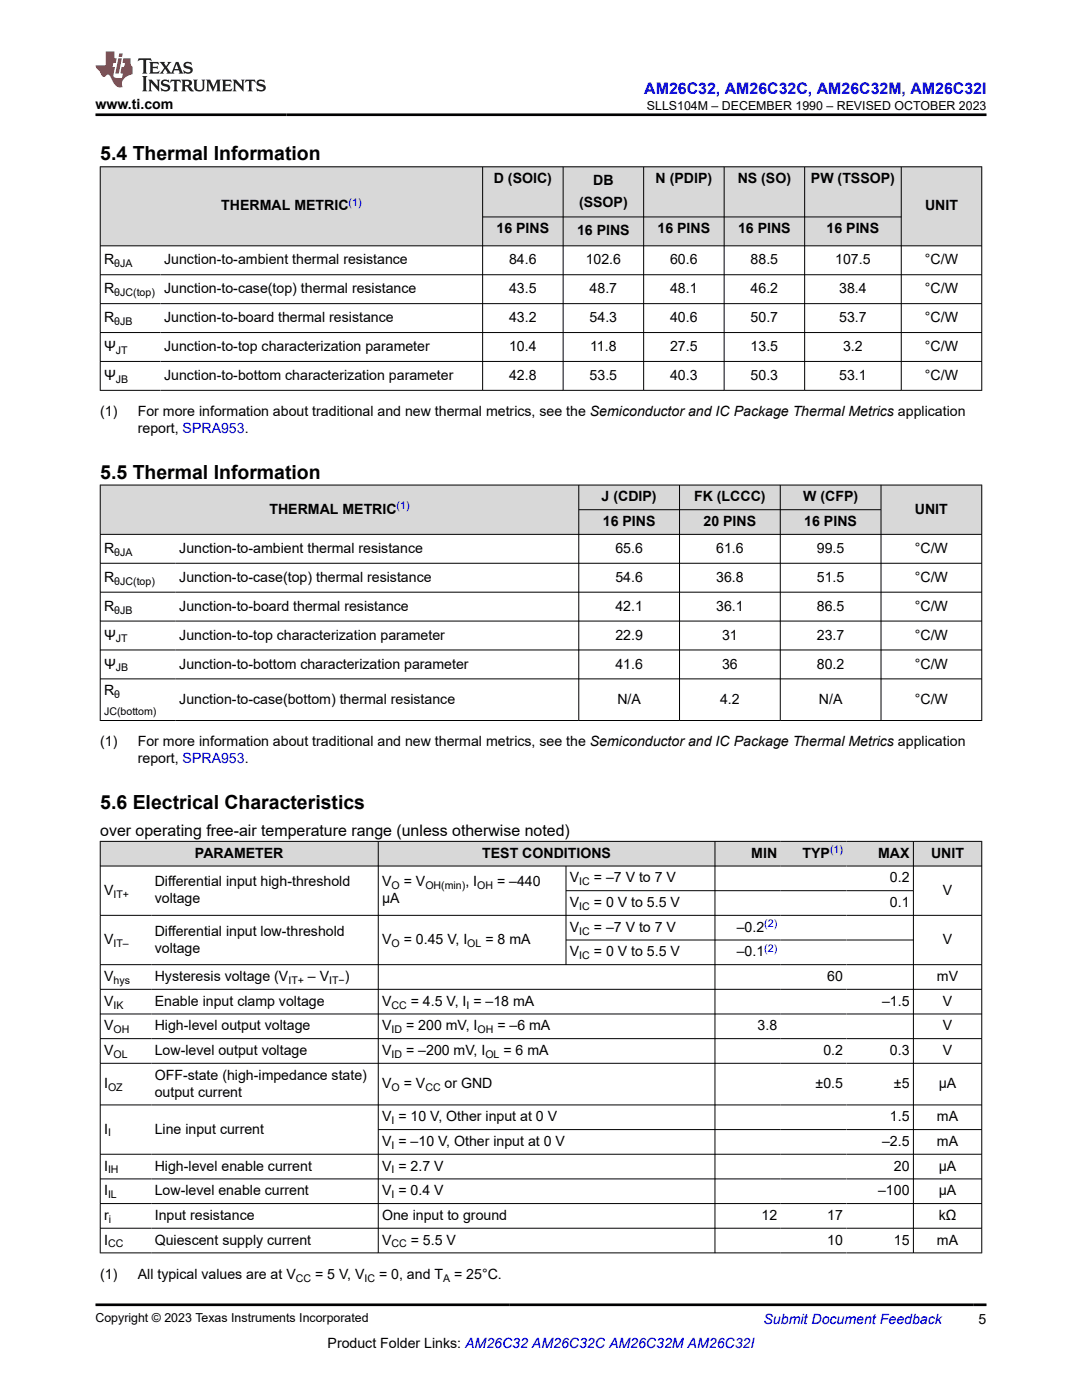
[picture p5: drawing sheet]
<svg xmlns="http://www.w3.org/2000/svg" width="216mm" height="279mm" viewBox="0 0 216 279" stroke-linecap="round" stroke-linejoin="round" font-family="sans-serif">
<defs><g id="words">
<g font-size="3.9">
<text x="20" y="32">5.4 Thermal Information</text>
<text x="20" y="95.5">5.5 Thermal Information</text>
<text x="20" y="161.4">5.6 Electrical Characteristics</text>
</g>
<text font-size="3.2" fill="#00f" x="128.6" y="18.7">AM26C32, AM26C32C, AM26C32M, AM26C32I</text>
<text font-size="3.2" x="20" y="166.9">over operating free-air temperature range (unless otherwise noted)</text>
<g font-size="2.8">
<text x="19" y="21.8">www.ti.com</text>
<text x="44.2" y="42">THERMAL METRIC</text>
<text x="98.5" y="36.6">D (SOIC)</text>
<text x="115.5" y="41.2">(SSOP)</text>
<text x="118.4" y="37">DB</text>
<text x="130.8" y="36.6">N (PDIP)</text>
<text x="147.2" y="36.6">NS (SO)</text>
<text x="161.8" y="36.6">PW (TSSOP)</text>
<text x="184.6" y="42">UNIT</text>
<text x="99.1" y="46.6">16 PINS</text>
<text x="115.1" y="47">16 PINS</text>
<text x="131.2" y="46.6">16 PINS</text>
<text x="147.3" y="46.6">16 PINS</text>
<text x="164.9" y="46.6">16 PINS</text>
<text x="20.8" y="52.8">R</text>
<text x="32.8" y="52.8">Junction-to-ambient thermal resistance</text>
<text x="101.6" y="52.8">84.6</text>
<text x="116.9" y="52.8">102.6</text>
<text x="133.7" y="52.8">60.6</text>
<text x="149.8" y="52.8">88.5</text>
<text x="166.7" y="52.8">107.5</text>
<text x="184.6" y="52.8">°C/W</text>
<text x="20.8" y="58.5">R</text>
<text x="32.8" y="58.5">Junction-to-case(top) thermal resistance</text>
<text x="101.6" y="58.5">43.5</text>
<text x="117.7" y="58.5">48.7</text>
<text x="133.7" y="58.5">48.1</text>
<text x="149.8" y="58.5">46.2</text>
<text x="167.5" y="58.5">38.4</text>
<text x="184.6" y="58.5">°C/W</text>
<text x="20.8" y="64.3">R</text>
<text x="32.8" y="64.3">Junction-to-board thermal resistance</text>
<text x="101.6" y="64.3">43.2</text>
<text x="117.7" y="64.3">54.3</text>
<text x="133.7" y="64.3">40.6</text>
<text x="149.8" y="64.3">50.7</text>
<text x="167.5" y="64.3">53.7</text>
<text x="184.6" y="64.3">°C/W</text>
<text x="20.8" y="70.1">Ψ</text>
<text x="32.8" y="70.1">Junction-to-top characterization parameter</text>
<text x="101.6" y="70.1">10.4</text>
<text x="117.8" y="70.1">11.8</text>
<text x="133.7" y="70.1">27.5</text>
<text x="149.8" y="70.1">13.5</text>
<text x="168.2" y="70.1">3.2</text>
<text x="184.6" y="70.1">°C/W</text>
<text x="20.8" y="75.8">Ψ</text>
<text x="32.8" y="75.8">Junction-to-bottom characterization parameter</text>
<text x="101.6" y="75.8">42.8</text>
<text x="117.7" y="75.8">53.5</text>
<text x="133.7" y="75.8">40.3</text>
<text x="149.8" y="75.8">50.3</text>
<text x="167.5" y="75.8">53.1</text>
<text x="184.6" y="75.8">°C/W</text>
<text x="20" y="83.1">(1)</text>
<text x="27.5" y="83.1">For more information about traditional and new thermal metrics, see the Semiconductor and IC Package Thermal Metrics application</text>
<text x="27.5" y="86.4">report, SPRA953.</text>
<text x="120.1" y="100.1">J (CDIP)</text>
<text x="138.5" y="100.1">FK (LCCC)</text>
<text x="160.3" y="100.1">W (CFP)</text>
<text x="53.8" y="102.5">THERMAL METRIC</text>
<text x="120.3" y="105">16 PINS</text>
<text x="140.4" y="105">20 PINS</text>
<text x="160.5" y="105">16 PINS</text>
<text x="182.6" y="102.5">UNIT</text>
<text x="20.8" y="110.3">R</text>
<text x="35.8" y="110.3">Junction-to-ambient thermal resistance</text>
<text x="122.8" y="110.3">65.6</text>
<text x="142.9" y="110.3">61.6</text>
<text x="163" y="110.3">99.5</text>
<text x="182.5" y="110.3">°C/W</text>
<text x="20.8" y="116.1">R</text>
<text x="35.8" y="116.1">Junction-to-case(top) thermal resistance</text>
<text x="122.8" y="116.1">54.6</text>
<text x="142.9" y="116.1">36.8</text>
<text x="163" y="116.1">51.5</text>
<text x="182.5" y="116.1">°C/W</text>
<text x="20.8" y="121.9">R</text>
<text x="35.8" y="121.9">Junction-to-board thermal resistance</text>
<text x="122.8" y="121.9">42.1</text>
<text x="142.9" y="121.9">36.1</text>
<text x="163" y="121.9">86.5</text>
<text x="182.5" y="121.9">°C/W</text>
<text x="20.8" y="127.6">Ψ</text>
<text x="35.8" y="127.6">Junction-to-top characterization parameter</text>
<text x="122.8" y="127.6">22.9</text>
<text x="144.1" y="127.6">31</text>
<text x="163" y="127.6">23.7</text>
<text x="182.5" y="127.6">°C/W</text>
<text x="20.8" y="133.4">Ψ</text>
<text x="35.8" y="133.4">Junction-to-bottom characterization parameter</text>
<text x="122.8" y="133.4">41.6</text>
<text x="144.1" y="133.4">36</text>
<text x="163" y="133.4">80.2</text>
<text x="182.5" y="133.4">°C/W</text>
<text x="20.8" y="138.8">R</text>
<text x="35.8" y="140.5">Junction-to-case(bottom) thermal resistance</text>
<text x="123.2" y="140.5">N/A</text>
<text x="143.7" y="140.5">4.2</text>
<text x="163.4" y="140.5">N/A</text>
<text x="182.5" y="140.5">°C/W</text>
<text x="20" y="148.9">(1)</text>
<text x="27.5" y="148.9">For more information about traditional and new thermal metrics, see the Semiconductor and IC Package Thermal Metrics application</text>
<text x="27.5" y="152.3">report, SPRA953.</text>
<text x="38.9" y="171.2">PARAMETER</text>
<text x="96.2" y="171.2">TEST CONDITIONS</text>
<text x="149.9" y="171.2">MIN</text>
<text x="160.1" y="171.2">TYP</text>
<text x="175.2" y="171.2">MAX</text>
<text x="185.8" y="171.2">UNIT</text>
<text x="20.8" y="178.6">V</text>
<text x="30.9" y="176.9">Differential input high-threshold</text>
<text x="76.2" y="176.9">V</text>
<text x="80.6" y="176.9">= V</text>
<text x="92.9" y="176.9">, I</text>
<text x="99.2" y="176.9">= –440</text>
<text x="113.7" y="176.1">V</text>
<text x="118.5" y="176.1">= –7 V to 7 V</text>
<text x="177.6" y="176.1">0.2</text>
<text x="188.1" y="178.6">V</text>
<text x="30.9" y="180.3">voltage</text>
<text x="76.2" y="180.3">µA</text>
<text x="113.7" y="181">V</text>
<text x="113.7" y="186">V</text>
<text x="118.5" y="181">= 0 V to 5.5 V</text>
<text x="118.5" y="186">= –7 V to 7 V</text>
<text x="147" y="186">–0.2</text>
<text x="177.6" y="181">0.1</text>
<text x="20.8" y="188.4">V</text>
<text x="30.9" y="186.7">Differential input low-threshold</text>
<text x="30.9" y="190.1">voltage</text>
<text x="76.2" y="188.4">V</text>
<text x="80.6" y="188.4">= 0.45 V, I</text>
<text x="96.9" y="188.4">= 8 mA</text>
<text x="113.7" y="190.9">V</text>
<text x="118.5" y="190.9">= 0 V to 5.5 V</text>
<text x="147" y="190.9">–0.1</text>
<text x="188.1" y="188.4">V</text>
<text x="20.8" y="195.8">V</text>
<text x="30.9" y="195.8">Hysteresis voltage (V</text>
<text x="61.5" y="195.8">– V</text>
<text x="68.8" y="195.8">)</text>
<text x="165.1" y="195.8">60</text>
<text x="187" y="195.8">mV</text>
<text x="20.8" y="200.7">V</text>
<text x="30.9" y="200.7">Enable input clamp voltage</text>
<text x="76.2" y="200.7">V</text>
<text x="82" y="200.7">= 4.5 V, I = –18 mA</text>
<text x="176" y="200.7">–1.5</text>
<text x="188.1" y="200.7">V</text>
<text x="20.8" y="205.6">V</text>
<text x="30.9" y="205.6">High-level output voltage</text>
<text x="76.2" y="205.6">V</text>
<text x="81" y="205.6">= 200 mV, I</text>
<text x="99.2" y="205.6">= –6 mA</text>
<text x="151.2" y="205.6">3.8</text>
<text x="188.1" y="205.6">V</text>
<text x="20.8" y="210.6">V</text>
<text x="30.9" y="210.6">Low-level output voltage</text>
<text x="30.9" y="215.5">OFF-state (high-impedance state)</text>
<text x="76.2" y="210.6">V</text>
<text x="81" y="210.6">= –200 mV, I</text>
<text x="100.5" y="210.6">= 6 mA</text>
<text x="164.3" y="210.6">0.2</text>
<text x="177.6" y="210.6">0.3</text>
<text x="188.1" y="210.6">V</text>
<text x="20.8" y="217.2">I</text>
<text x="30.9" y="218.9">output current</text>
<text x="76.2" y="217.2">V</text>
<text x="80.6" y="217.2">= V</text>
<text x="88.7" y="217.2">or GND</text>
<text x="162.7" y="217.2">±0.5</text>
<text x="178.4" y="217.2">±5</text>
<text x="187.3" y="217.2">µA</text>
<text x="20.8" y="226.2">I</text>
<text x="30.9" y="226.2">Line input current</text>
<text x="76.2" y="223.8">V = 10 V, Other input at 0 V</text>
<text x="177.6" y="223.8">1.5</text>
<text x="187" y="223.8">mA</text>
<text x="20.8" y="233.6">I</text>
<text x="30.9" y="233.6">High-level enable current</text>
<text x="76.2" y="228.7">V = –10 V, Other input at 0 V</text>
<text x="76.2" y="233.6">V = 2.7 V</text>
<text x="176" y="228.7">–2.5</text>
<text x="178.4" y="233.6">20</text>
<text x="187" y="228.7">mA</text>
<text x="187.3" y="233.6">μA</text>
<text x="20.8" y="238.6">I</text>
<text x="30.9" y="238.6">Low-level enable current</text>
<text x="76.2" y="238.6">V = 0.4 V</text>
<text x="175.2" y="238.6">–100</text>
<text x="187.3" y="238.6">μA</text>
<text x="20.8" y="243.5">r</text>
<text x="30.9" y="243.5">Input resistance</text>
<text x="76.2" y="243.5">One input to ground</text>
<text x="151.9" y="243.5">12</text>
<text x="165.1" y="243.5">17</text>
<text x="187.3" y="243.5">kΩ</text>
<text x="20.8" y="248.4">I</text>
<text x="30.9" y="248.4">Quiescent supply current</text>
<text x="76.2" y="248.4">V</text>
<text x="82" y="248.4">= 5.5 V</text>
<text x="165.1" y="248.4">10</text>
<text x="178.4" y="248.4">15</text>
<text x="187" y="248.4">mA</text>
<text x="20" y="255.2">(1)</text>
<text x="27.5" y="255.2">All typical values are at V</text>
<text x="62.9" y="255.2">= 5 V, V</text>
<text x="75.6" y="255.2">= 0, and T</text>
<text x="90.6" y="255.2">= 25°C.</text>
<text x="65.4" y="269">Product Folder Links: AM26C32 AM26C32C AM26C32M AM26C32I</text>
<text x="195.3" y="264.2">5</text>
</g>
<text font-size="2.8" fill="#00f" x="152.4" y="264.2">Submit Document Feedback</text>
<g font-size="2.5">
<text x="129.1" y="21.9">SLLS104M – DECEMBER 1990 – REVISED OCTOBER 2023</text>
<text x="19" y="263.9">Copyright © 2023 Texas Instruments Incorporated</text>
</g>
<g font-size="2.1" fill="#00f">
<text x="69.6" y="41.1">(1)</text>
<text x="79.1" y="101.6">(1)</text>
<text x="165.6" y="170.2">(1)</text>
<text x="152.5" y="185">(2)</text>
<text x="152.5" y="189.9">(2)</text>
</g>
<g font-size="2.1">
<text x="22.8" y="53.3">θJA</text>
<text x="22.8" y="59.1">θJC(top)</text>
<text x="22.8" y="64.9">θJB</text>
<text x="23.1" y="70.6">JT</text>
<text x="23.1" y="76.4">JB</text>
<text x="22.8" y="110.9">θJA</text>
<text x="22.8" y="116.7">θJC(top)</text>
<text x="22.8" y="122.4">θJB</text>
<text x="23.1" y="128.2">JT</text>
<text x="23.1" y="134">JB</text>
<text x="20.8" y="142.7">JC(bottom)</text>
<text x="22.8" y="139.3">θ</text>
<text x="22.6" y="179.1">IT+</text>
<text x="78.1" y="177.4">O</text>
<text x="84.9" y="177.4">OH(min)</text>
<text x="95.2" y="177.4">OH</text>
<text x="115.6" y="176.7">IC</text>
<text x="115.6" y="181.6">IC</text>
<text x="22.6" y="189">IT–</text>
<text x="78.1" y="189">O</text>
<text x="93.2" y="189">OL</text>
<text x="115.6" y="186.5">IC</text>
<text x="115.6" y="191.4">IC</text>
<text x="22.6" y="196.4">hys</text>
<text x="57.5" y="196.4">IT+</text>
<text x="65.7" y="196.4">IT−</text>
<text x="22.6" y="201.3">IK</text>
<text x="78.1" y="201.3">CC</text>
<text x="93.1" y="201.3">I</text>
<text x="22.6" y="206.2">OH</text>
<text x="78.1" y="206.2">ID</text>
<text x="95.3" y="206.2">OH</text>
<text x="22.6" y="211.1">OL</text>
<text x="78.1" y="211.1">ID</text>
<text x="96.9" y="211.1">OL</text>
<text x="21.6" y="217.7">OZ</text>
<text x="78.1" y="217.7">O</text>
<text x="84.9" y="217.7">CC</text>
<text x="21.6" y="226.8">I</text>
<text x="78.1" y="224.4">I</text>
<text x="78.1" y="229.3">I</text>
<text x="21.6" y="234.2">IH</text>
<text x="21.6" y="239.1">IL</text>
<text x="78.1" y="234.2">I</text>
<text x="78.1" y="239.1">I</text>
<text x="21.7" y="244">i</text>
<text x="21.6" y="249">CC</text>
<text x="78.1" y="249">CC</text>
<text x="59" y="255.8">CC</text>
<text x="72.7" y="255.8">IC</text>
<text x="88.4" y="255.8">A</text>
</g>
</g></defs>
<g fill="#d8d8d8">
<path d="M20 33.3h175.9v10h-175.9z" fill-rule="evenodd"/>
<path d="M20.1 33.4h76.1v15.6h-76.1z" fill-rule="evenodd"/>
<path d="M96.4 33.4h15.9v9.8h-15.9z" fill-rule="evenodd"/>
<path d="M112.4 33.4h16v9.8h-16z" fill-rule="evenodd"/>
<path d="M128.5 33.4h15.9v9.8h-15.9z" fill-rule="evenodd"/>
<path d="M144.6 33.4h15.9v9.8h-15.9z" fill-rule="evenodd"/>
<path d="M160.6 33.4h19.2v9.8h-19.2z" fill-rule="evenodd"/>
<path d="M179.9 33.4h15.9v15.6h-15.9z" fill-rule="evenodd"/>
<path d="M96.4 43.4h15.9v5.6h-15.9z" fill-rule="evenodd"/>
<path d="M112.4 43.4h16v5.6h-16z" fill-rule="evenodd"/>
<path d="M128.5 43.4h15.9v5.6h-15.9z" fill-rule="evenodd"/>
<path d="M144.6 43.4h15.9v5.6h-15.9z" fill-rule="evenodd"/>
<path d="M160.6 43.4h19.2v5.6h-19.2z" fill-rule="evenodd"/>
</g>
<g fill="none" stroke="#000" stroke-width=".2">
<path d="M19.9 33.3h176.1M20 33.2v44.8M96.3 33.2v44.8M112.4 33.2v44.8M128.4 33.2v44.8M144.5 33.2v44.8M160.6 33.2v44.8M179.8 33.2v44.8M195.9 33.2v44.8M19.9 49.1h176.1M19.9 54.8h176.1M96.3 43.3h83.6"/>
<path d="M19.9 60.6h176.1M19.9 66.4h176.1M19.9 72.1h176.1M19.9 77.9h176.1"/>
</g>
<g fill="#d8d8d8">
<path d="M20 96.8h175.9v4.9h-175.9z" fill-rule="evenodd"/>
<path d="M20.1 96.9h95.3v9.7h-95.3z" fill-rule="evenodd"/>
<path d="M115.6 96.9h19.9v4.8h-19.9z" fill-rule="evenodd"/>
<path d="M135.7 96.9h19.9v4.8h-19.9z" fill-rule="evenodd"/>
<path d="M155.8 96.9h19.9v4.8h-19.9z" fill-rule="evenodd"/>
<path d="M175.9 96.9h19.9v9.7h-19.9z" fill-rule="evenodd"/>
<path d="M115.6 101.8h19.9v4.8h-19.9z" fill-rule="evenodd"/>
<path d="M135.7 101.8h19.9v4.8h-19.9z" fill-rule="evenodd"/>
<path d="M155.8 101.8h19.9v4.8h-19.9z" fill-rule="evenodd"/>
</g>
<g fill="none" stroke="#000" stroke-width=".2">
<path d="M19.9 96.8h176.1M20 96.7v47.2M115.5 96.7v47.2M135.6 96.7v47.2M155.7 96.7v47.2M175.8 96.7v47.2M195.9 96.7v47.2M19.9 106.6h176.1M19.9 112.4h176.1M19.9 118.2h176.1M115.5 101.7h60.4M19.9 123.9h176.1"/>
<path d="M19.9 129.7h176.1M19.9 135.5h176.1M19.9 143.8h176.1"/>
</g>
<g fill="#d8d8d8">
<path d="M20 167.9h175.9v4.9h-175.9z" fill-rule="evenodd"/>
<path d="M20.1 168h55.3v4.8h-55.3z" fill-rule="evenodd"/>
<path d="M75.5 168h67.1v4.8h-67.1z" fill-rule="evenodd"/>
<path d="M142.7 168h13.1v4.8h-13.1z" fill-rule="evenodd"/>
<path d="M155.8 168h13.1v4.8h-13.1z" fill-rule="evenodd"/>
<path d="M168.9 168h13.3v4.8h-13.3z" fill-rule="evenodd"/>
<path d="M182.3 168h13.5v4.8h-13.5z" fill-rule="evenodd"/>
</g>
<g fill="none" stroke="#000" stroke-width=".2">
<path d="M19.9 167.9h176.1M19.9 172.8h176.1M20 167.9v82.2M75.5 167.9v82.2M112.9 172.8v19.8M112.9 177.8h69.4M142.7 167.9v82.2M182.3 167.9v82.2M195.9 167.9v82.2M19.9 182.7h176.1M19.9 192.5h176.1M19.9 197.4h176.1"/>
<path d="M112.9 187.6h69.4M19.9 202.4h176.1M19.9 207.3h176.1M19.9 212.2h176.1M19.9 220.5h176.1M19.9 230.4h176.1M19.9 235.3h176.1M75.5 225.4h120.5M19.9 240.2h176.1M19.9 245.1h176.1M19.9 250h176.1"/>
</g>
<path d="M27.7 11.6l-.2 .6 .5-.2h.6v.1v2.2l-.2 .4h1l-.2-.4v-2.2v-.1h.5l.5 .2-.1-.6zM29.8 12.4l.2 .3v1.6l-.2 .4h1.9l.1-.6a1.08 1.08 0 0 1-1.3 .2v-.7h.6l.4 .2v-.7l-.4 .2h-.6v-.5l.2-.2a1 1 0 0 1 1 .3l-.1-.5zM31.8 12.4l1 1.1-1 1.2h.9l-.2-.2 .4-.8 .5 .8-.2 .2h1.6l-.2-.2 .1-.5h1l.1 .5-.1 .2h.9l-.2-.4-.8-1.9h-.5l-1 2.1-.8-1.1 .9-1h-.8l.2 .2-.5 .6-.3-.6 .1-.2zM35.2 12.8l.4 1h-.8zM36.8 12.5a.65 .65 0 0 0-.2 .7 .65 .65 0 0 0 .6 .5l.7 .1 .1 .3a.79 .79 0 0 1-.7 .4 .79 .79 0 0 1-.7-.5l.1 .7 .2-.1a.93 .93 0 0 0 1.1 0 .93 .93 0 0 0 .4-.9 1.46 1.46 0 0 0-1.2-.6l-.1-.3a1.09 1.09 0 0 1 1.2 .2l-.2-.6-.1 .1-.6-.2zM28.4 15.2l.2 .4v2.2l-.2 .4h1l-.2-.4v-2.2l.2-.4zM29.6 15.9l.2 .4v1.5l-.2 .4h.8l-.3-.4v-1.3l1.7 1.8v-2l.2-.4h-.8l.2 .2 .1 1.1-1.2-1.3zM32.3 16a.65 .65 0 0 0-.2 .8 .65 .65 0 0 0 .7 .4l.6 .2 .1 .2a.79 .79 0 0 1-.7 .4 .79 .79 0 0 1-.7-.5l.1 .7 .2-.1a.93 .93 0 0 0 1.1 .1 .93 .93 0 0 0 .4-1 1.46 1.46 0 0 0-1.2-.5l-.1-.4a1.09 1.09 0 0 1 1.2 .2l-.2-.6-.1 .1-.6-.1zM34.1 15.9l-.1 .6a.63 .63 0 0 1 .7-.3l.1 1.6-.3 .4h1l-.2-.4v-1.6a.66 .66 0 0 1 .8 .3l-.1-.6zM36.2 15.9l.2 .4v1.5l-.2 .4h.9l-.2-.2v-.7h.5l.1 .2a.79 .79 0 0 0 1.2 .6l-1-.9a.61 .61 0 0 0 .6-.6 .61 .61 0 0 0-.5-.7zM36.9 16.2h.2a.47 .47 0 0 1 .5 .1 .47 .47 0 0 1 .1 .5l-.2 .1-.6 .1zM38.5 15.9l.2 .2a2.27 2.27 0 0 0 .4 2 1.04 1.04 0 0 0 1.7-.7v-1.3l.2-.2h-.8l.2 .4v1.1a.6 .6 0 0 1-.6 .6 .6 .6 0 0 1-.6-.6v-1.1l.3-.4zM41.1 15.9l.2 .4v1.5l-.2 .4h.7l-.2-.4v-1.4l.9 1.9 .8-1.9v1.4l-.2 .4h1l-.3-.4v-1.5l.3-.4h-.8l-.7 1.5-.7-1.5zM44.3 15.9l.2 .4v1.5l-.2 .4h1.9l.1-.6a1.09 1.09 0 0 1-1.3 .2v-.7h.6l.4 .2v-.6l-.4 .2h-.6v-.6l.2-.1a1.01 1.01 0 0 1 1 .3l-.1-.6zM46.4 15.9l.3 .4v1.5l-.3 .4h.8l-.2-.4v-1.3l1.6 1.8v-2l.2-.4h-.7l.2 .2v1.1l-1.2-1.3zM49 15.9l-.1 .6a.63 .63 0 0 1 .8-.3v1.6l-.3 .4h1l-.2-.4v-1.6a.66 .66 0 0 1 .8 .3l-.1-.6zM51.4 16a.65 .65 0 0 0-.2 .8 .65 .65 0 0 0 .6 .4l.6 .2 .2 .2a.79 .79 0 0 1-.8 .4 .79 .79 0 0 1-.6-.5l.1 .7 .2-.1a.93 .93 0 0 0 1 .1 .93 .93 0 0 0 .5-1 1.46 1.46 0 0 0-1.3-.5l-.1-.4a1.09 1.09 0 0 1 1.3 .2l-.2-.6-.2 .1-.5-.1z" fill="#231f20"/>
<path d="M21.1 10.3v2.7h-2.1l.1 .4 .9 1a.95 .95 0 0 0 .9 .9 .59 .59 0 0 1 .6-.4 .59 .59 0 0 1 .5 .3l.4 .8a1.59 1.59 0 0 0 2.1 1.4 1.61 1.61 0 0 1 1-2.3l1-.3-.1-1.5a1.59 1.59 0 0 1-.4-1.7h-1.4l-.2 .9h.5l-.1 .9h-.5l-.2 .9v.3l.4 .1-.2 .9h-.6a.73 .73 0 0 1-1.1-.7l.3-1.5h-.5l.2-.9h.5l.2-.9h-.5v-1.3zM23.6 11.6l-.6 3.1h.7l.6-3.1zM23.8 10.7l-.1 .6h.7l.1-.6z" fill="#ed1c24"/>
<path d="M19 22.9h177.8M19 260.4h177.8" fill="none" stroke="#000" stroke-width=".53"/>
<use href="#words"/>
</svg>
